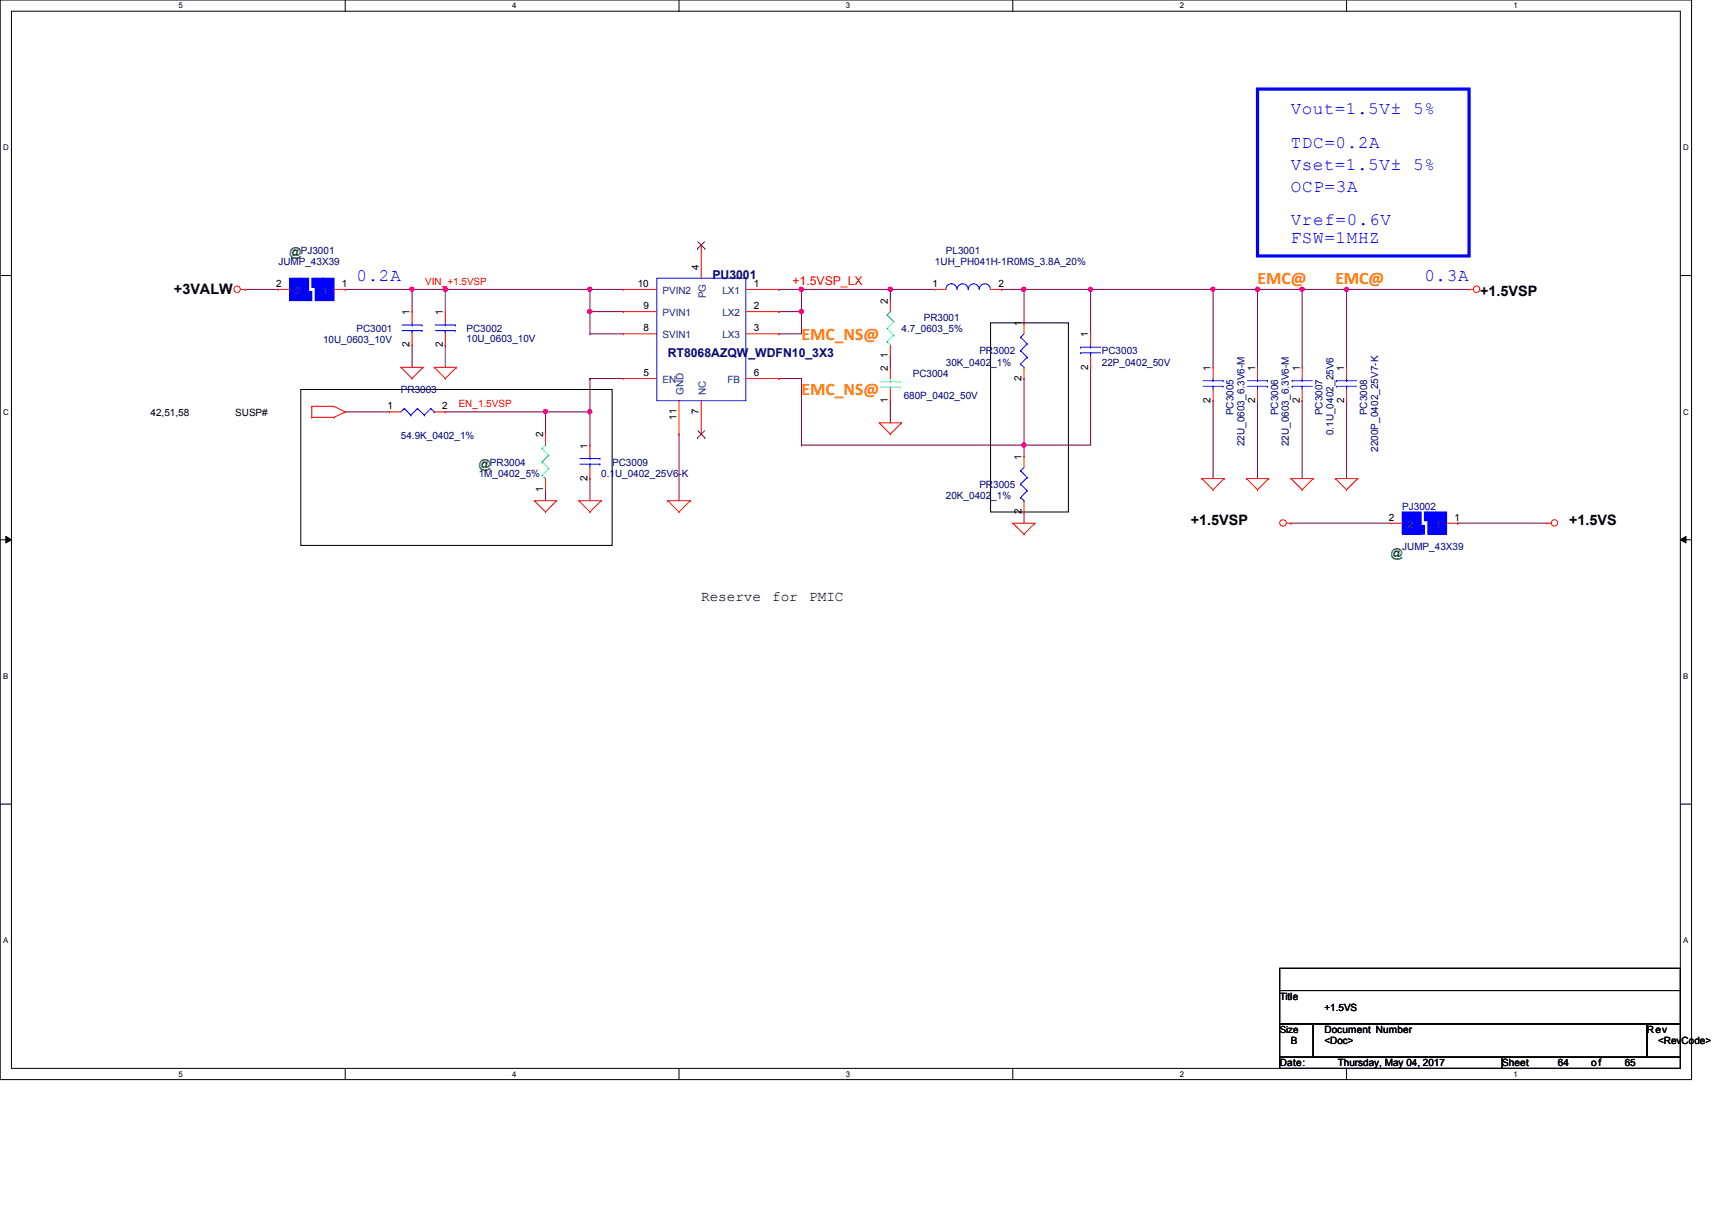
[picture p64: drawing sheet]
<svg xmlns="http://www.w3.org/2000/svg" width="297mm" height="210mm" viewBox="0 0 297 210" stroke-linecap="round" stroke-linejoin="round" font-family="sans-serif">
<defs><g id="words">
<g font-size="3" fill="#00f">
<text x="224" y="19.8">Vout=1.5V± 5%</text>
<text x="224" y="29.5">Vset=1.5V± 5%</text>
<text x="224" y="25.6">TDC=0.2A</text>
<text x="224" y="33.3">OCP=3A</text>
<text x="224" y="39.1">Vref=0.6V</text>
<text x="224" y="42.2">FSW=1MHZ</text>
<text x="61.8" y="48.8">0.2A</text>
<text x="247.1" y="48.8">0.3A</text>
</g>
<g font-size="3" fill="#ff8000">
<text x="218.2" y="49.3">EMC@</text>
<text x="231.7" y="49.3">EMC@</text>
<text x="139.1" y="58.9">EMC_NS@</text>
<text x="139.1" y="68.6">EMC_NS@</text>
</g>
<g font-size="2.5">
<text x="30.2" y="51">+3VALW</text>
<text x="256.8" y="51.4">+1.5VSP</text>
<text x="206.6" y="91.1">+1.5VSP</text>
<text x="272.2" y="91.1">+1.5VS</text>
<text x="121.7" y="104.3">Reserve</text>
<text x="134" y="104.3">for</text>
<text x="140.4" y="104.3">PMIC</text>
</g>
<g font-size="2.1" fill="#008000">
<text x="50.2" y="44.5">@</text>
<text x="83.1" y="81.2">@</text>
<text x="241.3" y="96.6">@</text>
</g>
<g font-size="2.1" fill="#000080">
<text x="123.6" y="48.3">PU3001</text>
<text x="115.9" y="61.8">RT8068AZQW_WDFN10_3X3</text>
</g>
<text font-size="2.1" fill="#f00" x="137.5" y="49.4">+1.5VSP_LX</text>
<g font-size="1.7" fill="#000080">
<text x="48.3" y="46">JUMP_43X39</text>
<text x="52.2" y="44.1">PJ3001</text>
<text x="162.2" y="46">1UH_PH041H-1R0MS_3.8A_20%</text>
<text x="164.1" y="44.1">PL3001</text>
<text x="56" y="59.5">10U_0603_10V</text>
<text x="61.8" y="57.6">PC3001</text>
<text x="80.9" y="57.6">PC3002</text>
<text x="80.9" y="59.4">10U_0603_10V</text>
<text x="156.4" y="57.6">4.7_0603_5%</text>
<text x="160.3" y="55.7">PR3001</text>
<text x="158.4" y="65.3">PC3004</text>
<text x="164.1" y="63.4">30K_0402_1%</text>
<text x="169.9" y="61.5">PR3002</text>
<text x="191.2" y="61.5">PC3003</text>
<text x="191.2" y="63.4">22P_0402_50V</text>
<text x="69.6" y="68.2">PR3003</text>
<text x="156.8" y="69.2">680P_0402_50V</text>
<text x="69.6" y="76.2">54.9K_0402_1%</text>
<text x="214" y="72" transform="rotate(-90 214 72)">PC3005</text>
<text x="215.9" y="77.4" transform="rotate(-90 215.9 77.4)">22U_0603_6.3V6-M</text>
<text x="221.7" y="72" transform="rotate(-90 221.7 72)">PC3006</text>
<text x="223.6" y="77.4" transform="rotate(-90 223.6 77.4)">22U_0603_6.3V6-M</text>
<text x="229.4" y="72" transform="rotate(-90 229.4 72)">PC3007</text>
<text x="231.4" y="75.5" transform="rotate(-90 231.4 75.5)">0.1U_0402_25V6</text>
<text x="237.2" y="72" transform="rotate(-90 237.2 72)">PC3008</text>
<text x="83.1" y="82.7">1M_0402_5%</text>
<text x="85" y="80.8">PR3004</text>
<text x="104.3" y="82.7">0.1U_0402_25V6-K</text>
<text x="106.2" y="80.8">PC3009</text>
<text x="239.1" y="78.4" transform="rotate(-90 239.1 78.4)">2200P_0402_25V7-K</text>
<text x="164.1" y="86.6">20K_0402_1%</text>
<text x="169.9" y="84.6">PR3005</text>
<text x="243.3" y="88.5">PJ3002</text>
<text x="243.3" y="95.5">JUMP_43X39</text>
</g>
<g font-size="1.7">
<text x="121.2" y="46.9" transform="rotate(-90 121.2 46.9)">4</text>
<text x="47.9" y="49.8">2</text>
<text x="59.3" y="49.8">1</text>
<text x="110.7" y="49.8">10</text>
<text x="111.6" y="53.6">9</text>
<text x="130.8" y="53.6">2</text>
<text x="130.8" y="49.8">1</text>
<text x="154" y="52.7" transform="rotate(-90 154 52.7)">2</text>
<text x="161.8" y="49.8">1</text>
<text x="173.2" y="49.8">2</text>
<text x="71.1" y="54.7" transform="rotate(-90 71.1 54.7)">1</text>
<text x="76.8" y="54.7" transform="rotate(-90 76.8 54.7)">1</text>
<text x="111.6" y="57.5">8</text>
<text x="130.8" y="57.5">3</text>
<text x="177.2" y="56.6" transform="rotate(-90 177.2 56.6)">1</text>
<text x="188.8" y="58.5" transform="rotate(-90 188.8 58.5)">1</text>
<text x="71.1" y="60.2" transform="rotate(-90 71.1 60.2)">2</text>
<text x="76.8" y="60.2" transform="rotate(-90 76.8 60.2)">2</text>
<text x="111.6" y="65.2">5</text>
<text x="130.8" y="65.2">6</text>
<text x="154" y="64.3" transform="rotate(-90 154 64.3)">2</text>
<text x="154" y="62.2" transform="rotate(-90 154 62.2)">1</text>
<text x="188.8" y="64.1" transform="rotate(-90 188.8 64.1)">2</text>
<text x="210.1" y="64.3" transform="rotate(-90 210.1 64.3)">1</text>
<text x="217.8" y="64.3" transform="rotate(-90 217.8 64.3)">1</text>
<text x="225.5" y="64.3" transform="rotate(-90 225.5 64.3)">1</text>
<text x="233.2" y="64.3" transform="rotate(-90 233.2 64.3)">1</text>
<text x="67.2" y="71">1</text>
<text x="76.7" y="71">2</text>
<text x="121.2" y="71.8" transform="rotate(-90 121.2 71.8)">7</text>
<text x="154" y="69.9" transform="rotate(-90 154 69.9)">1</text>
<text x="177.2" y="66" transform="rotate(-90 177.2 66)">2</text>
<text x="210.1" y="69.9" transform="rotate(-90 210.1 69.9)">2</text>
<text x="217.8" y="69.9" transform="rotate(-90 217.8 69.9)">2</text>
<text x="225.5" y="69.9" transform="rotate(-90 225.5 69.9)">2</text>
<text x="233.2" y="69.9" transform="rotate(-90 233.2 69.9)">2</text>
<text x="26.1" y="72.1">42,51,58</text>
<text x="40.8" y="72.1">SUSP#</text>
<text x="94.2" y="75.9" transform="rotate(-90 94.2 75.9)">2</text>
<text x="101.9" y="77.8" transform="rotate(-90 101.9 77.8)">1</text>
<text x="117.4" y="72.8" transform="rotate(-90 117.4 72.8)">11</text>
<text x="101.9" y="83.4" transform="rotate(-90 101.9 83.4)">2</text>
<text x="177.2" y="79.8" transform="rotate(-90 177.2 79.8)">1</text>
<text x="94.2" y="85.3" transform="rotate(-90 94.2 85.3)">1</text>
<text x="177.2" y="89.2" transform="rotate(-90 177.2 89.2)">2</text>
<text x="241" y="90.3">2</text>
<text x="252.3" y="90.3">1</text>
<text x="222" y="173.4">Title</text>
<text x="222" y="179.2">Size</text>
<text x="229.8" y="179.2">Document Number</text>
<text x="229.8" y="175.3">+1.5VS</text>
<text x="285.7" y="179.2">Rev</text>
<text x="222" y="185">Date:</text>
<text x="224" y="181.1">B</text>
<text x="229.8" y="181.1">&lt;Doc&gt;</text>
<text x="232.1" y="185">Thursday, May 04, 2017</text>
<text x="260.6" y="185">Sheet</text>
<text x="270.3" y="185">64</text>
<text x="276.1" y="185">of</text>
<text x="281.9" y="185">65</text>
<text x="287.7" y="181.1">&lt;RevCode&gt;</text>
</g>
<g font-size="1.7" fill="#004080">
<text x="51.2" y="51">2</text>
<text x="56" y="51">1</text>
<text x="114.9" y="51">PVIN2</text>
<text x="122.5" y="51.7" transform="rotate(-90 122.5 51.7)">PG</text>
<text x="125.3" y="51">LX1</text>
<text x="114.9" y="54.9">PVIN1</text>
<text x="114.9" y="58.7">SVIN1</text>
<text x="125.3" y="58.7">LX3</text>
<text x="125.3" y="54.9">LX2</text>
<text x="114.9" y="66.5">EN</text>
<text x="118.6" y="68.5" transform="rotate(-90 118.6 68.5)">GND</text>
<text x="122.5" y="68.5" transform="rotate(-90 122.5 68.5)">NC</text>
<text x="126.2" y="66.5">FB</text>
<text x="244.3" y="91.6">2</text>
<text x="249" y="91.6">1</text>
</g>
<g font-size="1.7" fill="#f00">
<text x="73.8" y="49.4">VIN_+1.5VSP</text>
<text x="79.6" y="70.7">EN_1.5VSP</text>
</g>
<g font-size="1.4">
<text x="30.9" y="1.4">5</text>
<text x="88.9" y="1.4">4</text>
<text x="146.8" y="1.4">3</text>
<text x="204.7" y="1.4">2</text>
<text x="262.6" y="1.4">1</text>
<text x=".5" y="26.1">D</text>
<text x="292.1" y="26.1">D</text>
<text x=".5" y="71.9">C</text>
<text x="292.1" y="71.9">C</text>
<text x=".5" y="117.8">B</text>
<text x="292.1" y="117.8">B</text>
<text x=".5" y="163.6">A</text>
<text x="292.1" y="163.6">A</text>
<text x="30.9" y="186.8">5</text>
<text x="88.9" y="186.8">4</text>
<text x="146.8" y="186.8">3</text>
<text x="204.7" y="186.8">2</text>
<text x="262.6" y="186.8">1</text>
</g>
</g></defs>
<path d="M0 0h293.5v187.3h-293.5zM2 1.9h289.5v183.4h-289.5z" fill="none" stroke="#000" stroke-width=".17"/>
<g fill="#fff">
<path d="M30.9 .2h.8v1.5h-.8z"/>
<path d="M30.9 185.5h.8v1.6h-.8z"/>
</g>
<path d="M59.9 0v1.9M59.9 185.3v2" fill="none" stroke="#000" stroke-width=".17"/>
<g fill="#fff">
<path d="M88.9 .2h.7v1.5h-.7z"/>
<path d="M88.9 185.5h.7v1.6h-.7z"/>
</g>
<path d="M117.8 0v1.9M117.8 185.3v2" fill="none" stroke="#000" stroke-width=".17"/>
<g fill="#fff">
<path d="M146.8 .2h.7v1.5h-.7z"/>
<path d="M146.8 185.5h.7v1.6h-.7z"/>
</g>
<path d="M175.7 0v1.9M175.7 185.3v2" fill="none" stroke="#000" stroke-width=".17"/>
<g fill="#fff">
<path d="M204.7 .2h.7v1.5h-.7z"/>
<path d="M204.7 185.5h.7v1.6h-.7z"/>
</g>
<path d="M233.6 0v1.9M233.6 185.3v2" fill="none" stroke="#000" stroke-width=".17"/>
<g fill="#fff">
<path d="M262.6 .2h.8v1.5h-.8z"/>
<path d="M262.6 185.5h.8v1.6h-.8z"/>
<path d="M.5 24.8h1v1.6h-1z"/>
<path d="M292.1 24.8h.9v1.6h-.9z"/>
<path d="M.5 70.7h1v1.5h-1z"/>
<path d="M292.1 70.7h.9v1.5h-.9z"/>
</g>
<path d="M0 47.8h2M291.5 47.8h2" fill="none" stroke="#000" stroke-width=".17"/>
<g fill="#fff">
<path d="M.5 116.5h.9v1.6h-.9z"/>
<path d="M292.1 116.5h.8v1.6h-.8z"/>
</g>
<path d="M0 93.6h2M1 93l1 .6-1 .6zM291.5 93.6l1-.6v1.2zM291.5 93.6h2" fill="none" stroke="#000" stroke-width=".17"/>
<path d="M1 93l1 .6-1 .6zM291.5 93.6l1-.6v1.2z" fill="#000"/>
<g fill="#fff">
<path d="M.5 162.4h.9v1.5h-.9z"/>
<path d="M292.1 162.4h.8v1.5h-.8z"/>
</g>
<path d="M171.9 56h13.5v32.8h-13.5zM52.2 67.6h54v27h-54zM0 139.5h2M291.5 139.5h2" fill="none" stroke="#000" stroke-width=".17"/>
<path d="M218.2 15.5h36.7v28.9h-36.7z" fill="none" stroke="#00f" stroke-width=".55"/>
<g fill="none" stroke="#800040" stroke-width=".17">
<path d="M71.5 50.2h.1M71.5 50.2v3.9M77.3 50.2h.1M77.3 50.2h25.1M102.4 57.9h.1M102.4 57.9h5.8M135.2 57.9h.1M139.1 54.1h.1M139.1 54.1v3.8h-3.9M117.8 75.3h.1M117.8 75.3v11.6M135.2 65.7h.1"/>
<path d="M135.2 65.7h3.9M139.1 65.7h.1M139.1 65.7v11.5M177.7 65.7h.1M177.7 65.7v11.5M177.7 88.8h.1M177.7 88.8v2"/>
</g>
<circle cx="102.3" cy="50.2" r=".37" fill="#f0f"/>
<circle cx="102.3" cy="50.2" r=".37" fill="none" stroke="#f0f" stroke-width=".17"/>
<path d="M177.7 50.2h.1M177.7 50.2h11.5" fill="none" stroke="#800040" stroke-width=".17"/>
<circle cx="189.2" cy="50.2" r=".37" fill="#f0f"/>
<circle cx="189.2" cy="50.2" r=".37" fill="none" stroke="#f0f" stroke-width=".17"/>
<circle cx="177.6" cy="50.2" r=".37" fill="#f0f"/>
<circle cx="177.6" cy="50.2" r=".37" fill="none" stroke="#f0f" stroke-width=".17"/>
<path d="M102.4 50.2h.1M102.4 50.2v3.9M135.2 54.1h.1M135.2 54.1h3.9M173.8 50.2h.1M173.8 50.2h3.9M189.2 50.2h.1M189.2 50.2v7.7M189.2 50.2h21.3M177.7 77.2h.1M189.2 63.7h.1M189.2 63.7v13.5h-11.5" fill="none" stroke="#800040" stroke-width=".17"/>
<circle cx="139" cy="54" r=".37" fill="#f0f"/>
<circle cx="139" cy="54" r=".37" fill="none" stroke="#f0f" stroke-width=".17"/>
<path d="M102.4 54.1h.1M102.4 54.1v3.8M135.2 50.2h.1M135.2 50.2h3.9" fill="none" stroke="#800040" stroke-width=".17"/>
<circle cx="102.3" cy="54" r=".37" fill="#f0f"/>
<circle cx="102.3" cy="54" r=".37" fill="none" stroke="#f0f" stroke-width=".17"/>
<g fill="none" stroke="#800040" stroke-width=".17">
<path d="M102.4 54.1h.1M102.4 54.1h5.8M139.1 50.2h.1M139.1 50.2v3.9M177.7 50.2h.1M177.7 50.2v5.8M210.5 50.2h.1M210.5 50.2v13.5M210.5 50.2h7.7M94.7 71.5h.1M102.4 65.7h.1M102.4 65.7v5.8h-7.7"/>
<path d="M210.5 69.5h.1M210.5 69.5v13.5M218.2 69.5h.1M218.2 69.5v13.5"/>
</g>
<circle cx="210.4" cy="50.2" r=".37" fill="#f0f"/>
<circle cx="210.4" cy="50.2" r=".37" fill="none" stroke="#f0f" stroke-width=".17"/>
<path d="M218.2 50.2h.1M218.2 50.2v13.5M102.4 65.7h.1M102.4 71.5h.1M102.4 71.5v5.7M102.4 65.7h5.8M102.4 83h.1M102.4 83v3.9" fill="none" stroke="#800040" stroke-width=".17"/>
<circle cx="102.3" cy="71.4" r=".38" fill="#f0f"/>
<circle cx="102.3" cy="71.4" r=".38" fill="none" stroke="#f0f" stroke-width=".17"/>
<path d="M102.4 50.2h.1M102.4 50.2h5.8M59.9 71.5h.1M59.9 71.5h7.7M94.7 71.5h.1M94.7 71.5v3.8M177.7 77.2h.1M177.7 77.2v2M94.7 85h.1M94.7 85v1.9" fill="none" stroke="#800040" stroke-width=".17"/>
<circle cx="94.6" cy="71.4" r=".38" fill="#f0f"/>
<circle cx="94.6" cy="71.4" r=".38" fill="none" stroke="#f0f" stroke-width=".17"/>
<path d="M77.3 71.5h.1M77.3 71.5h17.4M139.1 77.2h.1M139.1 77.2h38.6M154.5 69.5h.1M154.5 61.8h.1M154.5 61.8v1.9M154.5 69.5v3.9" fill="none" stroke="#800040" stroke-width=".17"/>
<circle cx="177.6" cy="77.2" r=".38" fill="#f0f"/>
<circle cx="177.6" cy="77.2" r=".38" fill="none" stroke="#f0f" stroke-width=".17"/>
<path d="M71.5 59.9h.1M71.5 59.9v3.8M218.2 50.2h.1M218.2 50.2h7.7M225.9 50.2h.1M225.9 50.2v13.5M233.6 50.2h.1M233.6 50.2h21.3M225.9 69.5h.1M225.9 69.5v13.5" fill="none" stroke="#800040" stroke-width=".17"/>
<circle cx="225.9" cy="50.2" r=".37" fill="#f0f"/>
<circle cx="225.9" cy="50.2" r=".37" fill="none" stroke="#f0f" stroke-width=".17"/>
<circle cx="218.2" cy="50.2" r=".37" fill="#f0f"/>
<circle cx="218.2" cy="50.2" r=".37" fill="none" stroke="#f0f" stroke-width=".17"/>
<path d="M139.1 50.2h.1M139.1 50.2h15.4" fill="none" stroke="#800040" stroke-width=".17"/>
<circle cx="154.5" cy="50.2" r=".37" fill="#f0f"/>
<circle cx="154.5" cy="50.2" r=".37" fill="none" stroke="#f0f" stroke-width=".17"/>
<circle cx="139" cy="50.2" r=".37" fill="#f0f"/>
<circle cx="139" cy="50.2" r=".37" fill="none" stroke="#f0f" stroke-width=".17"/>
<g fill="none" stroke="#800040" stroke-width=".17">
<path d="M42.5 50.2h.1M42.5 50.2h5.8M71.5 50.2h.1M71.5 50.2h5.8M77.3 50.2h.1M77.3 50.2v3.9M154.5 50.2h.1M154.5 50.2h7.7M154.5 50.2v2M224 90.8h.1M224 90.8h17.3M252.9 90.8h.1"/>
<path d="M252.9 90.8h15.5"/>
</g>
<circle cx="77.3" cy="50.2" r=".37" fill="#f0f"/>
<circle cx="77.3" cy="50.2" r=".37" fill="none" stroke="#f0f" stroke-width=".17"/>
<circle cx="71.5" cy="50.2" r=".37" fill="#f0f"/>
<circle cx="71.5" cy="50.2" r=".37" fill="none" stroke="#f0f" stroke-width=".17"/>
<path d="M59.9 50.2h.1M59.9 50.2h11.6M77.3 59.9h.1M77.3 59.9v3.8M233.6 50.2h.1M233.6 50.2v13.5M233.6 69.5h.1M233.6 69.5v13.5" fill="none" stroke="#800040" stroke-width=".17"/>
<circle cx="233.6" cy="50.2" r=".37" fill="#f0f"/>
<circle cx="233.6" cy="50.2" r=".37" fill="none" stroke="#f0f" stroke-width=".17"/>
<path d="M225.9 50.2h.1M225.9 50.2h7.7" fill="none" stroke="#800040" stroke-width=".17"/>
<g fill="none" stroke="#f00" stroke-width=".17">
<path d="M41.7 50.2h.8M42.5 50.2h.1M71.5 54.1h.1M71.5 59.9h.1M71.5 54.1v1.9M71.5 57.9v2M77.3 54.1h.1M77.3 59.9h.1M77.3 54.1v1.9M77.3 57.9v2M162.2 50.2h.1M162.2 50.2h1.9"/>
<path d="M171.9 50.2h1.9M173.8 50.2h.1M177.7 56h.1M177.7 56v1.9M189.2 57.9h.1M189.2 57.9v2M254.9 50.2h.1M254.9 50.2h.7M54.1 72.4h.1M54.1 70.5h.1M54.1 70.5h3.9M54.1 72.4h3.9"/>
<path d="M54.1 70.5v1.9M58 70.5h.1M58 72.4h.1M58 70.5l1.9 1M59.9 71.5h.1M59.9 71.5l-1.9 .9M67.6 71.5h.1M67.6 71.5h2M69.6 63.7h.1M69.6 63.7h3.8M69.6 63.7l1.9 2M71.5 65.7h.1"/>
<path d="M73.4 63.7h.1M73.4 63.7l-1.9 2M75.3 63.7h.1M75.3 63.7h3.9M75.3 63.7l2 2M75.3 71.5h2M77.3 65.7h.1M77.3 71.5h.1M79.2 63.7h.1M79.2 63.7l-1.9 2M102.4 77.2h.1M102.4 77.2v2"/>
<path d="M152.6 73.4h.1M152.6 73.4h3.8M152.6 73.4l1.9 1.9M154.5 75.3h.1M154.5 69.5h.1M154.5 63.7h.1M154.5 63.7v2M154.5 67.6v1.9M156.4 73.4h.1M156.4 73.4l-1.9 1.9M177.7 65.7h.1M177.7 79.2h.1"/>
<path d="M177.7 63.7v2M177.7 79.2v1.9M189.2 63.7h.1M189.2 61.8v1.9M218.2 63.7h.1M218.2 69.5h.1M218.2 63.7v2M218.2 67.6v1.9M225.9 63.7h.1M225.9 69.5h.1M225.9 63.7v2M225.9 67.6v1.9"/>
<path d="M233.6 63.7h.1M233.6 69.5h.1M233.6 63.7v2M233.6 67.6v1.9M92.7 86.9h.1M92.7 86.9h3.9M92.7 86.9l2 1.9M94.7 88.8h.1M96.6 86.9h.1M96.6 86.9l-1.9 1.9M100.5 86.9h.1M100.5 86.9h3.8"/>
<path d="M100.5 86.9l1.9 1.9M102.4 88.8h.1M102.4 83h.1M102.4 81.1v1.9M104.3 86.9h.1M104.3 86.9l-1.9 1.9M115.9 86.9h.1M115.9 86.9h3.9M115.9 86.9l1.9 1.9M117.8 88.8h.1M119.8 86.9h.1M119.8 86.9l-2 1.9"/>
<path d="M175.7 90.8h.1M175.7 90.8h3.9M175.7 90.8l2 1.9M177.7 92.7h.1M177.7 88.8h.1M177.7 86.9v1.9M179.6 90.8h.1M179.6 90.8l-1.9 1.9M208.5 83h.1M208.5 83h3.9M208.5 83l2 2M210.5 85h.1"/>
<path d="M212.4 83h.1M212.4 83l-1.9 2M216.3 83h.1M216.3 83h3.8M216.3 83l1.9 2M218.2 85h.1M220.1 83h.1M220.1 83l-1.9 2M223.2 90.8h.8M224 83h.1M224 90.8h.1M224 83h3.8"/>
<path d="M224 83l1.9 2M225.9 85h.1M227.8 83h.1M227.8 83l-1.9 2M231.7 83h.1M231.7 83h3.9M231.7 83l1.9 2M233.6 85h.1M235.6 83h.1M235.6 83l-2 2M268.4 90.8h.1M268.4 90.8h.8"/>
<circle cx="41.1" cy="50.2" r=".56"/>
<circle cx="256.2" cy="50.2" r=".56"/>
<circle cx="222.6" cy="90.7" r=".56"/>
<circle cx="269.7" cy="90.7" r=".56"/>
</g>
<path d="M222 168h69.5v3.8h-69.5zM222 171.8h69.5v5.8h-69.5zM222 177.6h5.8v5.8h-5.8zM227.8 177.6h57.9v5.8h-57.9zM285.7 177.6h5.8v5.8h-5.8zM222 183.4h38.6v1.9h-38.6zM260.6 183.4h30.9v1.9h-30.9z" fill="none" stroke="#000" stroke-width=".17"/>
<g fill="none" stroke="#00f" stroke-width=".17">
<path d="M69.8 57.4h3.4M69.8 56.4h3.4M71.5 56.4h.1M71.5 57.4h.1M71.5 56v.4M71.5 57.4v.5M73.2 57.4h.1M73.2 56.4h.1M75.5 57.4h3.5M75.5 56.4h3.5M77.3 56.4h.1M77.3 57.4h.1"/>
<path d="M77.3 56v.4M77.3 57.4v.5M79 57.4h.1M79 56.4h.1M164.1 50.2a.95 .95 0 0 1 1-1 .95 .95 0 0 1 .9 1M166.1 50.2a.95 .95 0 0 1 .9-1 .95 .95 0 0 1 1 1M168 50.2a.93 .93 0 0 1 .9-1 .93 .93 0 0 1 1 1M169.9 50.2a.95 .95 0 0 1 1-1 .95 .95 0 0 1 .9 1M177.1 58.5h.1M177.1 58.5l1.1 1.1M177.7 57.9l-.6 .6M178.2 59.6h.1"/>
<path d="M178.2 59.6l-1.1 1.2M189.2 59.9v.3M70.1 70.9h.1M70.1 70.9l-.5 .6M70.1 70.9l1.2 1.1M71.3 72h.1M72.4 70.9h.1M72.4 70.9l-1.1 1.1M72.4 70.9l1.2 1.1M73.6 72h.1M74.8 70.9h.1M74.8 70.9l-1.2 1.1"/>
<path d="M74.8 70.9l.5 .6M75.3 71.5h.1M100.6 79.5h3.5M102.4 79.5h.1M102.4 79.2v.3M104.1 79.5h.1M177.1 60.8h.1M177.1 63.2h.1M177.1 60.8l1.1 1.2M177.1 63.2l.6 .5M177.7 63.7h.1M178.2 62h.1"/>
<path d="M178.2 62l-1.1 1.2M187.5 61.2h.1M187.5 60.2h.1M187.5 61.2h3.5M187.5 60.2h3.5M189.2 60.2h.1M189.2 61.2h.1M189.2 61.2v.6M216.4 67h3.5M216.4 66h3.5M218.2 66h.1M218.2 67h.1"/>
<path d="M218.2 65.7v.3M218.2 67v.6M219.9 67h.1M219.9 66h.1M224.2 67h.1M224.2 66h.1M224.2 67h3.5M224.2 66h3.5M225.9 66h.1M225.9 67h.1M225.9 65.7v.3M225.9 67v.6"/>
<path d="M231.9 67h.1M231.9 66h.1M231.9 67h3.5M231.9 66h3.5M233.6 66h.1M233.6 67h.1M233.6 65.7v.3M233.6 67v.6M100.6 80.5h3.5M102.4 80.5h.1M102.4 80.5v.6M104.1 80.5h.1"/>
<path d="M177.1 81.7h.1M177.1 84h.1M177.1 86.3h.1M177.1 81.7l1.1 1.1M177.1 84l1.1 1.1M177.1 86.3l.6 .6M177.7 86.9h.1M177.7 81.1l-.6 .6M178.2 82.8h.1M178.2 85.1h.1M178.2 82.8l-1.1 1.2M178.2 85.1l-1.1 1.2"/>
</g>
<path d="M152.7 66.2h3.5M152.7 67.2h3.5M154.5 67.2h.1M154.5 66.2h.1M154.5 65.7v.5M154.5 67.2v.4M156.2 66.2h.1M156.2 67.2h.1" fill="none" stroke="#00ff80" stroke-width=".17"/>
<path d="M56 48.3h2v3.9h-2z" fill-rule="evenodd" fill="#00f"/>
<path d="M56 48.3h2v3.9h-2z" fill="none" stroke="#00f" stroke-width=".17"/>
<path d="M54.7 48.3h1.3v3.9h-1.3z" fill-rule="evenodd" fill="#00f"/>
<path d="M54.7 48.3h1.3v3.9h-1.3z" fill="none" stroke="#00f" stroke-width=".17"/>
<path d="M54.1 48.3h.6v1.5h-.6z" fill-rule="evenodd" fill="#00f"/>
<path d="M54.1 48.3h.6v1.5h-.6z" fill="none" stroke="#00f" stroke-width=".17"/>
<path d="M53.5 50.6h.6v1.6h-.6z" fill-rule="evenodd" fill="#00f"/>
<path d="M53.5 50.6h.6v1.6h-.6z" fill="none" stroke="#00f" stroke-width=".17"/>
<path d="M52.2 48.3h1.3v3.9h-1.3z" fill-rule="evenodd" fill="#00f"/>
<path d="M52.2 48.3h1.3v3.9h-1.3z" fill="none" stroke="#00f" stroke-width=".17"/>
<path d="M50.2 48.3h2v3.9h-2z" fill-rule="evenodd" fill="#00f"/>
<path d="M50.2 48.3h2v3.9h-2zM114 48.3h15.4v21.2h-15.4z" fill="none" stroke="#00f" stroke-width=".17"/>
<g fill="none" stroke="#f00" stroke-width=".17">
<path d="M48.3 50.2h.1M48.3 50.2h1.9M58 50.2h1.9M59.9 50.2h.1M108.2 54.1h.1M108.2 57.9h.1M108.2 50.2h.1M108.2 50.2h5.8M108.2 57.9h5.8M108.2 54.1h5.8M121.7 42.5h.1M121.7 42.5v5.8"/>
<path d="M129.4 50.2h5.8M129.4 57.9h5.8M129.4 54.1h5.8M135.2 57.9h.1M135.2 54.1h.1M135.2 50.2h.1M108.2 65.7h.1M108.2 65.7h5.8M117.8 75.3h.1M117.8 69.5v5.8M121.7 75.3h.1M121.7 69.5v5.8"/>
<path d="M129.4 65.7h5.8M135.2 65.7h.1"/>
</g>
<path d="M121 43.1h.1M121.1 41.9l1.2 1.2M122.3 41.9l-1.3 1.2M122.3 43.1h.1M121 75.9h.1M121.1 74.7l1.2 1.2M122.3 74.7l-1.3 1.2M122.3 75.9h.1" fill="none" stroke="#804000" stroke-width=".17"/>
<path d="M249.1 88.8h1.9v3.9h-1.9z" fill-rule="evenodd" fill="#00f"/>
<path d="M249.1 88.8h1.9v3.9h-1.9z" fill="none" stroke="#00f" stroke-width=".17"/>
<path d="M247.7 88.8h1.4v3.9h-1.4z" fill-rule="evenodd" fill="#00f"/>
<path d="M247.7 88.8h1.4v3.9h-1.4z" fill="none" stroke="#00f" stroke-width=".17"/>
<path d="M247.1 88.8h.6v1.5h-.6z" fill-rule="evenodd" fill="#00f"/>
<path d="M247.1 88.8h.6v1.5h-.6z" fill="none" stroke="#00f" stroke-width=".17"/>
<path d="M246.6 91.1h.5v1.6h-.5z" fill-rule="evenodd" fill="#00f"/>
<path d="M246.6 91.1h.5v1.6h-.5z" fill="none" stroke="#00f" stroke-width=".17"/>
<path d="M245.2 88.8h1.4v3.9h-1.4z" fill-rule="evenodd" fill="#00f"/>
<path d="M245.2 88.8h1.4v3.9h-1.4z" fill="none" stroke="#00f" stroke-width=".17"/>
<path d="M243.3 88.8h1.9v3.9h-1.9z" fill-rule="evenodd" fill="#00f"/>
<path d="M208.7 67h3.5M208.7 66h3.5M210.5 66h.1M210.5 67h.1M210.5 65.7v.3M210.5 67v.6M212.2 67h.1M212.2 66h.1M243.3 88.8h1.9v3.9h-1.9z" fill="none" stroke="#00f" stroke-width=".17"/>
<g fill="none" stroke="#f00" stroke-width=".17">
<path d="M154.5 52.2h.1M154.5 52.2v1.9M154.5 59.9v1.9M94.7 75.3h.1M94.7 75.3v1.9M154.5 61.8h.1M210.5 63.7h.1M210.5 69.5h.1M210.5 63.7v2M210.5 67.6v1.9M94.7 85h.1M94.7 83v2"/>
<path d="M241.3 90.8h.1M241.3 90.8h2M251 90.8h1.9M252.9 90.8h.1"/>
</g>
<g fill="none" stroke="#00ff80" stroke-width=".17">
<path d="M153.9 59.3h.1M153.9 57h.1M153.9 54.7h.1M153.9 59.3l.6 .6M153.9 57l1.2 1.1M153.9 54.7l1.2 1.1M154.5 54.1h.1M154.5 54.1l-.6 .6M155.1 58.1h.1M155.1 55.8h.1M155.1 58.1l-1.2 1.2M155.1 55.8l-1.2 1.2"/>
<path d="M94.1 77.8h.1M94.1 77.8l1.1 1.2M94.7 77.2h.1M94.7 77.2l-.6 .6M95.2 79h.1M95.2 79l-1.1 1.1M94.1 82.5h.1M94.1 80.1h.1M94.1 82.5l.6 .5M94.1 80.1l1.1 1.2M95.2 81.3h.1M95.2 81.3l-1.1 1.2"/>
</g>
<circle cx="102.3" cy="50.2" r=".37" fill="#f0f"/>
<circle cx="102.3" cy="50.2" r=".37" fill="none" stroke="#f0f" stroke-width=".17"/>
<circle cx="189.2" cy="50.2" r=".37" fill="#f0f"/>
<circle cx="189.2" cy="50.2" r=".37" fill="none" stroke="#f0f" stroke-width=".17"/>
<circle cx="177.6" cy="50.2" r=".37" fill="#f0f"/>
<circle cx="177.6" cy="50.2" r=".37" fill="none" stroke="#f0f" stroke-width=".17"/>
<circle cx="139" cy="54" r=".37" fill="#f0f"/>
<circle cx="139" cy="54" r=".37" fill="none" stroke="#f0f" stroke-width=".17"/>
<circle cx="102.3" cy="54" r=".37" fill="#f0f"/>
<circle cx="102.3" cy="54" r=".37" fill="none" stroke="#f0f" stroke-width=".17"/>
<circle cx="210.4" cy="50.2" r=".37" fill="#f0f"/>
<circle cx="210.4" cy="50.2" r=".37" fill="none" stroke="#f0f" stroke-width=".17"/>
<circle cx="102.3" cy="71.4" r=".38" fill="#f0f"/>
<circle cx="102.3" cy="71.4" r=".38" fill="none" stroke="#f0f" stroke-width=".17"/>
<circle cx="94.6" cy="71.4" r=".38" fill="#f0f"/>
<circle cx="94.6" cy="71.4" r=".38" fill="none" stroke="#f0f" stroke-width=".17"/>
<circle cx="177.6" cy="77.2" r=".38" fill="#f0f"/>
<circle cx="177.6" cy="77.2" r=".38" fill="none" stroke="#f0f" stroke-width=".17"/>
<circle cx="225.9" cy="50.2" r=".37" fill="#f0f"/>
<circle cx="225.9" cy="50.2" r=".37" fill="none" stroke="#f0f" stroke-width=".17"/>
<circle cx="218.2" cy="50.2" r=".37" fill="#f0f"/>
<circle cx="218.2" cy="50.2" r=".37" fill="none" stroke="#f0f" stroke-width=".17"/>
<circle cx="154.5" cy="50.2" r=".37" fill="#f0f"/>
<circle cx="154.5" cy="50.2" r=".37" fill="none" stroke="#f0f" stroke-width=".17"/>
<circle cx="139" cy="50.2" r=".37" fill="#f0f"/>
<circle cx="139" cy="50.2" r=".37" fill="none" stroke="#f0f" stroke-width=".17"/>
<circle cx="77.3" cy="50.2" r=".37" fill="#f0f"/>
<circle cx="77.3" cy="50.2" r=".37" fill="none" stroke="#f0f" stroke-width=".17"/>
<circle cx="71.5" cy="50.2" r=".37" fill="#f0f"/>
<circle cx="71.5" cy="50.2" r=".37" fill="none" stroke="#f0f" stroke-width=".17"/>
<circle cx="233.6" cy="50.2" r=".37" fill="#f0f"/>
<circle cx="233.6" cy="50.2" r=".37" fill="none" stroke="#f0f" stroke-width=".17"/>
<use href="#words"/>
</svg>
